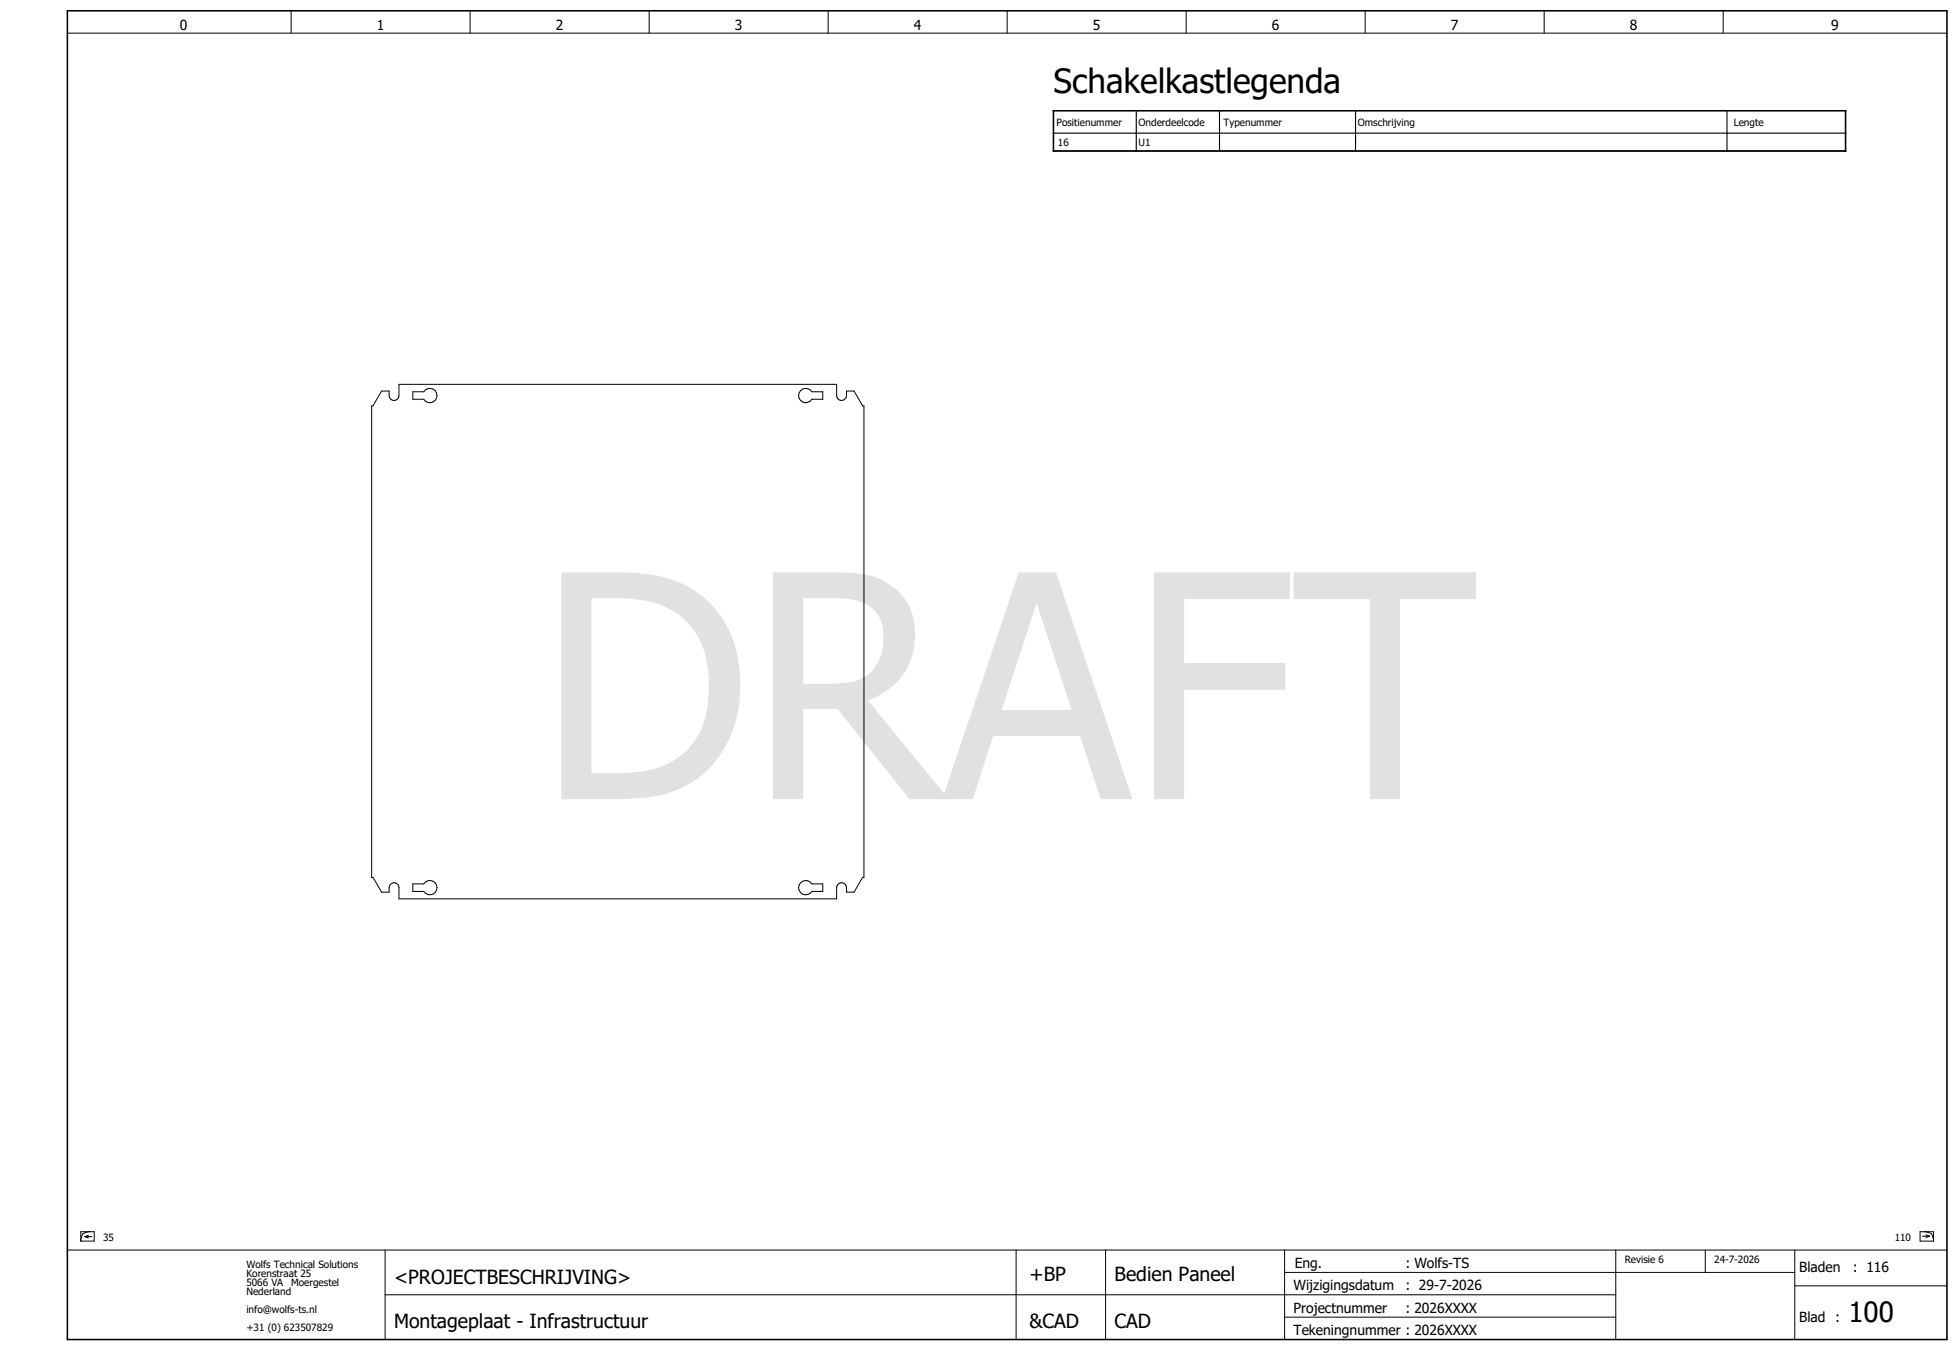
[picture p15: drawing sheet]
<svg xmlns="http://www.w3.org/2000/svg" width="438mm" height="302mm" viewBox="0 0 438 302" stroke-linecap="round" stroke-linejoin="round" font-family="sans-serif">
<defs><g id="words">
<text font-size="69.7" fill="#e1e1e1" x="120.3" y="178.6">DRAFT</text>
<text font-size="7.5" x="235.4" y="20.8">Schakelkastlegenda</text>
<text font-size="6.2" x="413.1" y="295.4">100</text>
<g font-size="4.3">
<text x="88.1" y="286.9">&lt;PROJECTBESCHRIJVING&gt;</text>
<text x="230.1" y="286.4">+BP</text>
<text x="249.1" y="286.4">Bedien Paneel</text>
<text x="88.1" y="296.9">Montageplaat - Infrastructuur</text>
<text x="230.1" y="296.9">&amp;CAD</text>
<text x="249.1" y="296.9">CAD</text>
</g>
<g font-size="3.1">
<text x="40.2" y="6.8">0</text>
<text x="84.2" y="6.8">1</text>
<text x="124.2" y="6.8">2</text>
<text x="164.2" y="6.8">3</text>
<text x="204.2" y="6.8">4</text>
<text x="244.2" y="6.8">5</text>
<text x="284.2" y="6.8">6</text>
<text x="324.2" y="6.8">7</text>
<text x="364.2" y="6.8">8</text>
<text x="409.2" y="6.8">9</text>
<text x="289.3" y="283.4">Eng.</text>
<text x="314.1" y="283.4">: Wolfs-TS</text>
<text x="402.1" y="284.4">Bladen</text>
<text x="414.1" y="284.4">: 116</text>
<text x="289.1" y="288.4">Wijzigingsdatum</text>
<text x="289.1" y="293.4">Projectnummer</text>
<text x="314.1" y="288.4">: 29-7-2026</text>
<text x="314.1" y="293.4">: 2026XXXX</text>
<text x="289.1" y="298.4">Tekeningnummer : 2026XXXX</text>
<text x="402.1" y="295.4">Blad :</text>
</g>
<g font-size="2.2">
<text x="236.1" y="28.1">Positienummer</text>
<text x="254.4" y="28.1">Onderdeelcode</text>
<text x="273.4" y="28.1">Typenummer</text>
<text x="303.4" y="28.1">Omschrijving</text>
<text x="387.4" y="28.1">Lengte</text>
<text x="236.4" y="32.6">16</text>
<text x="254.4" y="32.6">U1</text>
<text x="23.1" y="277.4">35</text>
<text x="423.4" y="277.4">110</text>
<text x="55.1" y="283.4">Wolfs Technical Solutions</text>
<text x="55.1" y="285.4">Korenstraat 25</text>
<text x="55.1" y="287.4">5066 VA</text>
<text x="65.1" y="287.4">Moergestel</text>
<text x="363.1" y="282.4">Revisie 6</text>
<text x="383.1" y="282.4">24-7-2026</text>
<text x="55.1" y="289.4">Nederland</text>
<text x="55.1" y="293.4">info@wolfs-ts.nl</text>
<text x="55.1" y="297.4">+31 (0) 623507829</text>
</g>
</g></defs>
<g fill="none" stroke="#000" stroke-width=".22">
<path d="M15.1 7.4h420M65.1 2.4v5M105.1 2.4v5M145.1 2.4v5M185.1 2.4v5M225.1 2.4v5M265.1 2.4v5M305.1 2.4v5M345.1 2.4v5M385.1 2.4v5M235.4 33.8h177M85.3 87.4h1.7v1a1.1 1.1 0 0 0 1.1 1.1 1.1 1.1 0 0 0 1.1-1.1v-2.5h97.8v2.5a1.1 1.1 0 0 0 1.1 1.1 1.1 1.1 0 0 0 1.1-1.1v-1h1.6l2 3.3h.3v105.4h-.3l-2 3.3h-1.6v-1a1.1 1.1 0 0 0-1.1-1.1 1.1 1.1 0 0 0-1.1 1.1v2.5h-97.8v-2.5a1.1 1.1 0 0 0-1.1-1.1 1.1 1.1 0 0 0-1.1 1.1v1h-1.7l-1.9-3.3h-.3v-105.4h.3z"/>
<path d="M92.3 87.6h2.4a1.6 1.6 0 0 1 2.4-.4 1.6 1.6 0 0 1 0 2.4 1.6 1.6 0 0 1-2.4-.4h-2.4zM178.9 87.3a1.6 1.6 0 0 1 2.5 .3h2.5v1.6h-2.5a1.6 1.6 0 0 1-2.3 .5 1.6 1.6 0 0 1-.2-2.4zM92.3 197.6h2.4a1.6 1.6 0 0 1 2.4-.4 1.6 1.6 0 0 1 0 2.4 1.6 1.6 0 0 1-2.4-.4h-2.4zM178.9 197.3a1.6 1.6 0 0 1 2.5 .3h2.5v1.6h-2.5a1.6 1.6 0 0 1-2.3 .5 1.6 1.6 0 0 1-.2-2.4zM15.1 279.4h420M18.1 275.3h3v2.1h-3zM18.5 275.8l-.3 .8-.1 .8M19 276.4h1.6M19 276.4l.8 .3M19.8 276.1l-.8 .3M20.2 275.3l-.9 .1-.8 .4M86.1 279.4v20"/>
<path d="M227.1 279.4v20M247.1 279.4v20M287.1 279.4v20M361.1 279.4v20M381.1 279.4v5M401.1 279.4v20M429.1 275.3h3v2.1h-3zM429.6 276.3h1.6M430 275.3l.8 .1 .8 .4M430.4 276l.8 .3M431.2 276.3l-.8 .3M431.6 275.8l.3 .8 .2 .8"/>
<path d="M86.1 289.4h275M287.1 284.4h114M287.1 294.4h74M401.1 287.4h34"/>
</g>
<path d="M15.1 2.4h420v297h-420zM235.4 24.8h177v9h-177z" fill="none" stroke="#000" stroke-width=".35"/>
<path d="M235.4 29.8h177M253.9 24.8v9M272.5 24.8v9M302.9 24.8v9M385.9 24.8v9" fill="none" stroke="#000" stroke-width=".25"/>
<use href="#words"/>
</svg>
